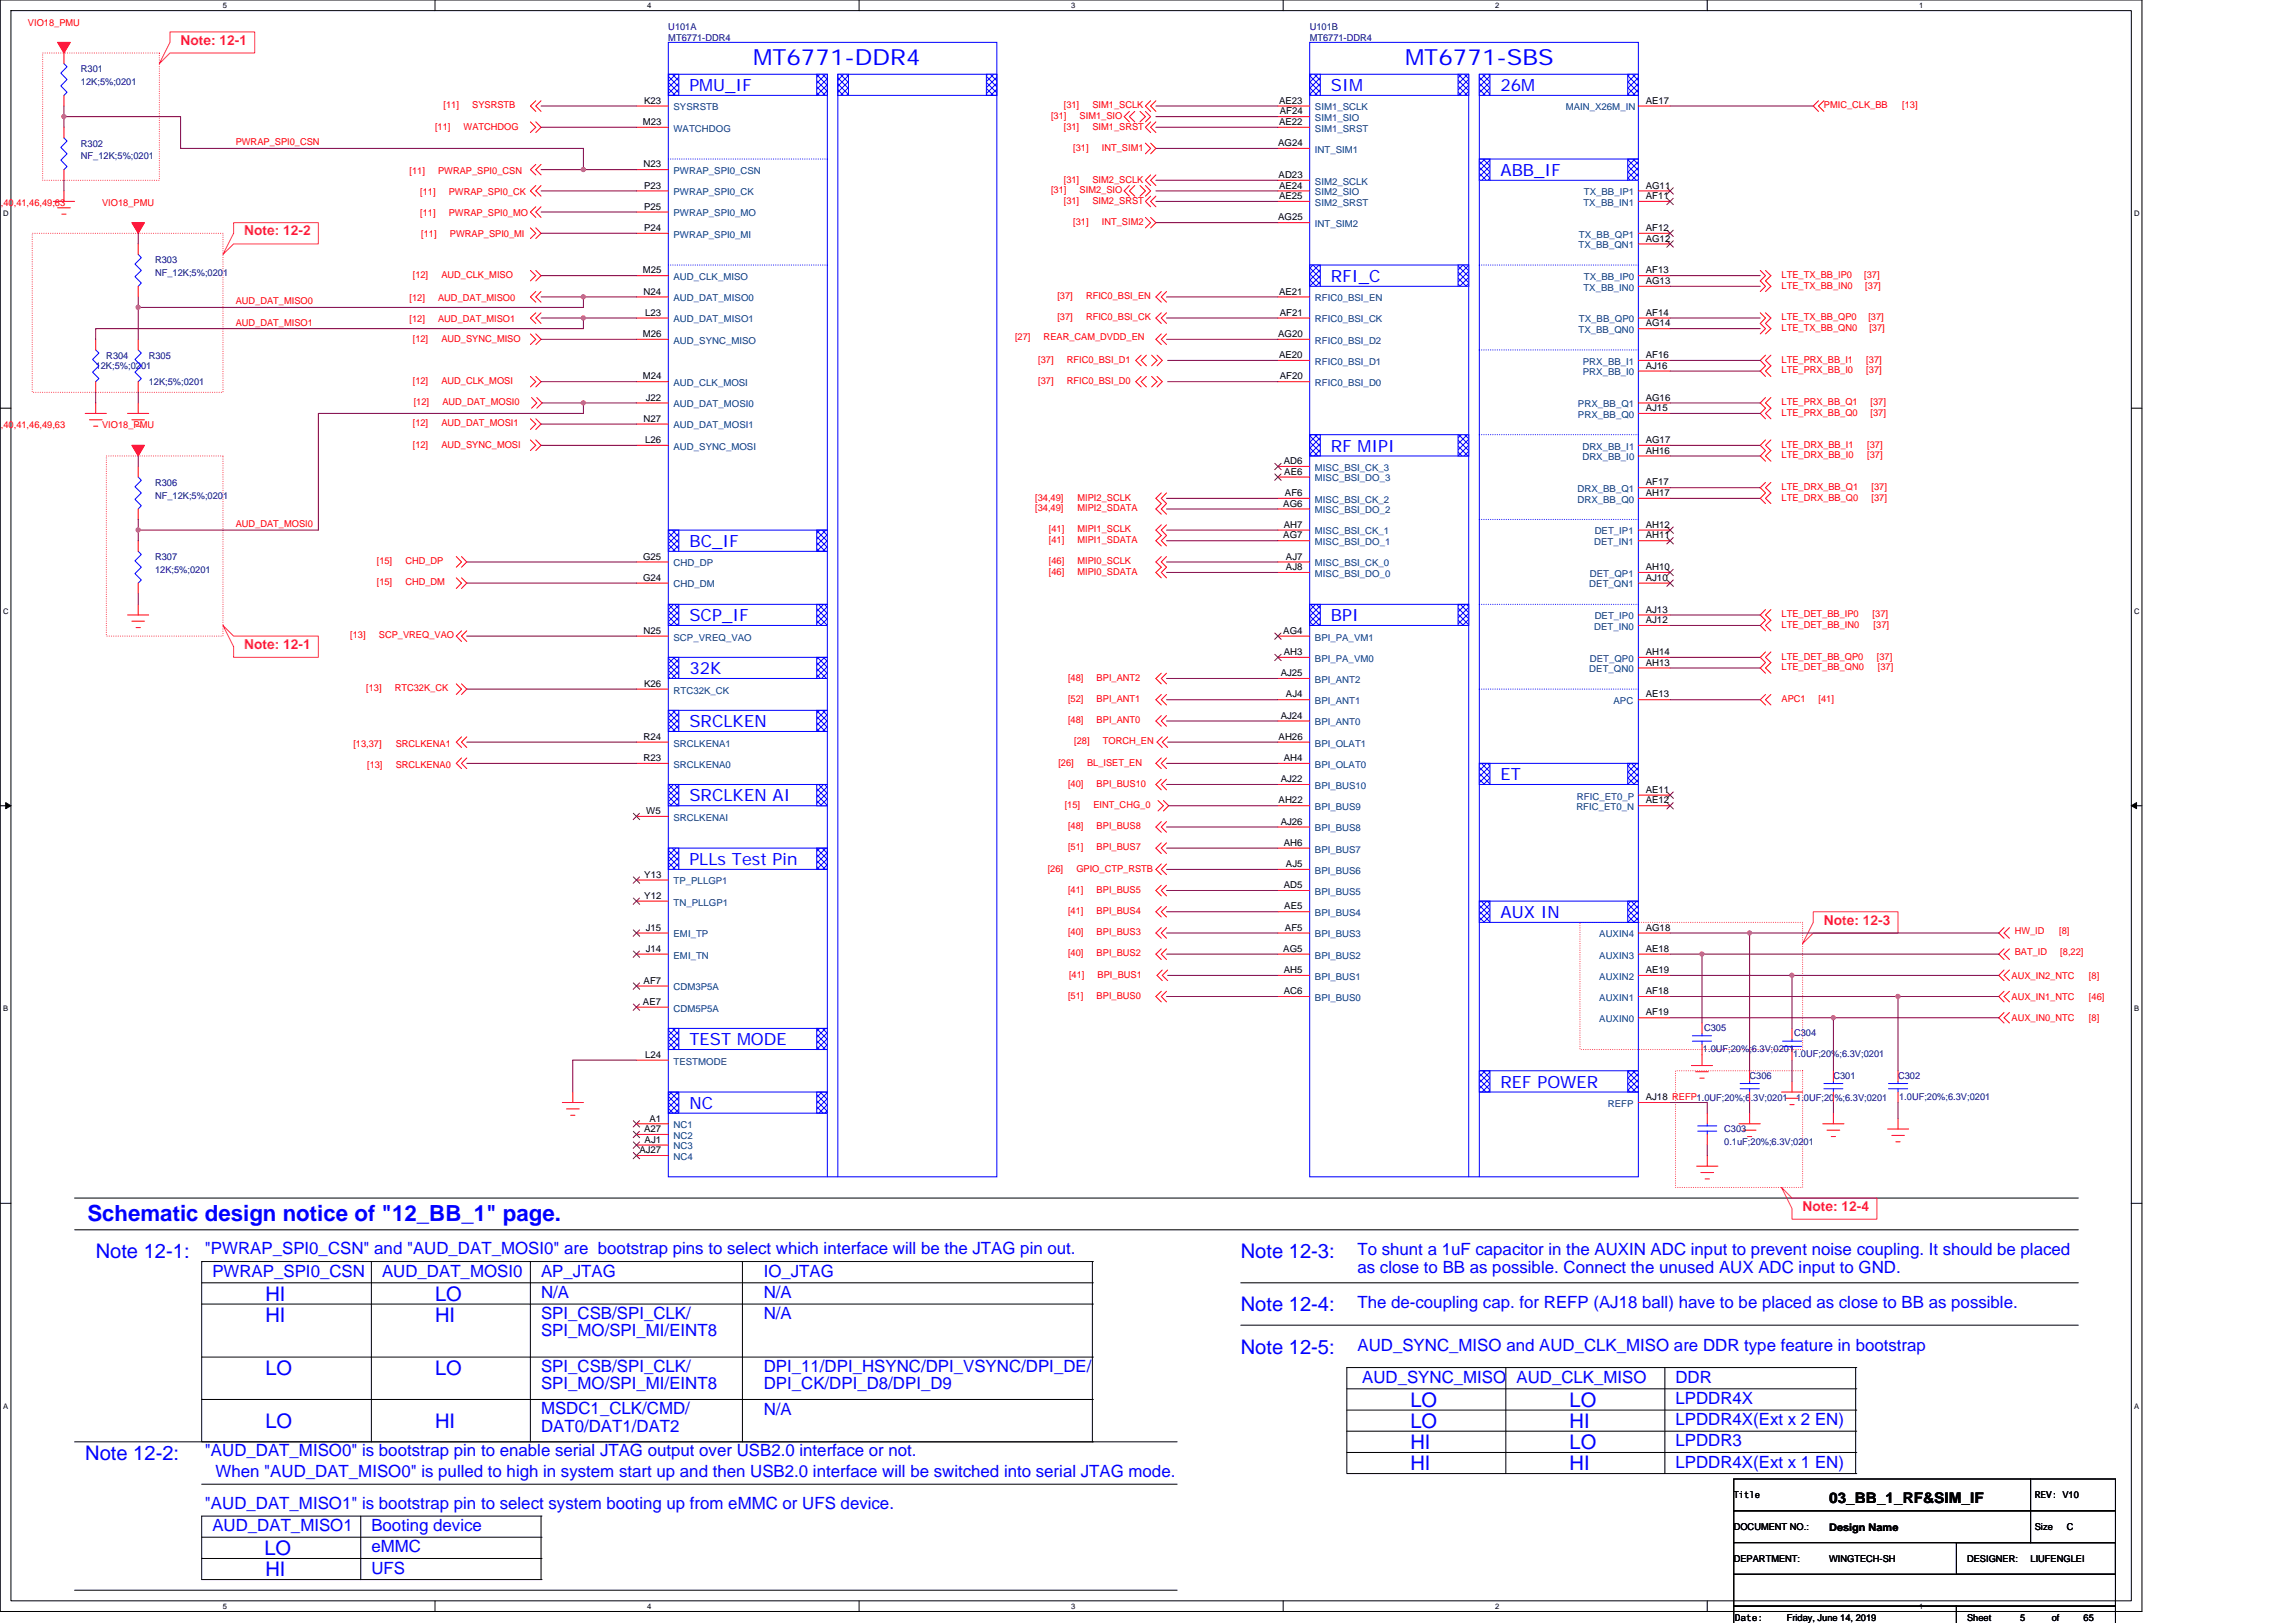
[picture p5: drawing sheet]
<svg xmlns="http://www.w3.org/2000/svg" width="297mm" height="210mm" viewBox="0 0 297 210" stroke-linecap="round" stroke-linejoin="round" font-family="sans-serif">
<defs><g id="words">
<g font-size="2.9" fill="#00f">
<text x="97.4" y="8.4">MT6771-DDR4</text>
<text x="181.8" y="8.4">MT6771-SBS</text>
<text x="11.3" y="157.9">Schematic design notice of &quot;12_BB_1&quot; page.</text>
</g>
<g font-size="2.6" fill="#00f">
<text x="12.4" y="162.8">Note 12-1:</text>
<text x="160.5" y="162.8">Note 12-3:</text>
<text x="34.3" y="168.3">HI</text>
<text x="34.3" y="171">HI</text>
<text x="56.3" y="168.3">LO</text>
<text x="56.3" y="171">HI</text>
<text x="160.5" y="169.7">Note 12-4:</text>
<text x="34.3" y="177.9">LO</text>
<text x="56.3" y="177.9">LO</text>
<text x="160.5" y="175.2">Note 12-5:</text>
<text x="34.3" y="184.8">LO</text>
<text x="56.3" y="184.8">HI</text>
<text x="182.5" y="182">LO</text>
<text x="182.5" y="184.8">LO</text>
<text x="203" y="182">LO</text>
<text x="203" y="184.8">HI</text>
<text x="11" y="188.9">Note 12-2:</text>
<text x="182.5" y="187.5">HI</text>
<text x="182.5" y="190.2">HI</text>
<text x="203" y="187.5">LO</text>
<text x="203" y="190.2">HI</text>
<text x="34.2" y="201.2">LO</text>
<text x="34.3" y="204">HI</text>
</g>
<g font-size="2.2" fill="#00f">
<text x="89.2" y="11.8">PMU_IF</text>
<text x="172.2" y="11.8">SIM</text>
<text x="194.1" y="11.8">26M</text>
<text x="194.1" y="22.8">ABB_IF</text>
<text x="172.2" y="36.5">RFI_C</text>
<text x="172.2" y="58.4">RF MIPI</text>
<text x="89.2" y="70.8">BC_IF</text>
<text x="89.2" y="80.4">SCP_IF</text>
<text x="172.2" y="80.4">BPI</text>
<text x="89.2" y="87.2">32K</text>
<text x="89.2" y="94.1">SRCLKEN</text>
<text x="194.1" y="101">ET</text>
<text x="89.2" y="103.7">SRCLKEN AI</text>
<text x="89.2" y="111.9">PLLs Test Pin</text>
<text x="194.1" y="118.8">AUX IN</text>
<text x="89.2" y="135.3">TEST MODE</text>
<text x="89.2" y="143.5">NC</text>
<text x="194.1" y="140.7">REF POWER</text>
<text x="26.5" y="162.3">&quot;PWRAP_SPI0_CSN&quot; and &quot;AUD_DAT_MOSI0&quot; are bootstrap pins to select which interface will be the JTAG pin out.</text>
<text x="27.5" y="165.2">PWRAP_SPI0_CSN</text>
<text x="49.4" y="165.2">AUD_DAT_MOSI0</text>
<text x="70" y="165.2">AP_JTAG</text>
<text x="70" y="167.9">N/A</text>
<text x="98.8" y="165.2">IO_JTAG</text>
<text x="98.8" y="167.9">N/A</text>
<text x="175.6" y="162.4">To shunt a 1uF capacitor in the AUXIN ADC input to prevent noise coupling. It should be placed</text>
<text x="175.6" y="164.7">as close to BB as possible. Connect the unused AUX ADC input to GND.</text>
<text x="70" y="170.7">SPI_CSB/SPI_CLK/</text>
<text x="70" y="172.9">SPI_MO/SPI_MI/EINT8</text>
<text x="98.8" y="170.7">N/A</text>
<text x="175.6" y="169.3">The de-coupling cap. for REFP (AJ18 ball) have to be placed as close to BB as possible.</text>
<text x="70" y="177.5">SPI_CSB/SPI_CLK/</text>
<text x="70" y="179.8">SPI_MO/SPI_MI/EINT8</text>
<text x="98.8" y="177.5">DPI_11/DPI_HSYNC/DPI_VSYNC/DPI_DE/</text>
<text x="98.8" y="179.8">DPI_CK/DPI_D8/DPI_D9</text>
<text x="175.6" y="174.8">AUD_SYNC_MISO and AUD_CLK_MISO are DDR type feature in bootstrap</text>
<text x="176.2" y="178.9">AUD_SYNC_MISO AUD_CLK_MISO</text>
<text x="216.8" y="178.9">DDR</text>
<text x="70" y="183">MSDC1_CLK/CMD/</text>
<text x="70" y="185.2">DAT0/DAT1/DAT2</text>
<text x="98.8" y="183">N/A</text>
<text x="216.8" y="181.6">LPDDR4X</text>
<text x="216.8" y="184.4">LPDDR4X(Ext x 2 EN)</text>
<text x="26.5" y="188.4">&quot;AUD_DAT_MISO0&quot; is bootstrap pin to enable serial JTAG output over USB2.0 interface or not.</text>
<text x="27.9" y="191.1">When &quot;AUD_DAT_MISO0&quot; is pulled to high in system start up and then USB2.0 interface will be switched into serial JTAG mode.</text>
<text x="216.8" y="187.1">LPDDR3</text>
<text x="216.8" y="189.9">LPDDR4X(Ext x 1 EN)</text>
<text x="26.5" y="195.2">&quot;AUD_DAT_MISO1&quot; is bootstrap pin to select system booting up from eMMC or UFS device.</text>
<text x="27.5" y="198.1">AUD_DAT_MISO1</text>
<text x="48" y="198.1">Booting device</text>
<text x="48" y="200.8">eMMC</text>
<text x="48" y="203.6">UFS</text>
</g>
<text font-size="1.9" x="236.6" y="194.5">03_BB_1_RF&amp;SIM_IF</text>
<g font-size="1.8" fill="#ff0080">
<text x="23.4" y="5.8">Note: 12-1</text>
<text x="31.6" y="30.5">Note: 12-2</text>
<text x="31.6" y="83.9">Note: 12-1</text>
<text x="236" y="119.6">Note: 12-3</text>
<text x="233.2" y="156.7">Note: 12-4</text>
</g>
<text font-size="1.4" x="236.6" y="198.1">Design Name</text>
<g font-size="1.2" fill="#f00">
<text x="3.6" y="3.3">VIO18_PMU</text>
<text x="56.3" y="16.8">[11]</text>
<text x="57.4" y="14">[11]</text>
<text x="60" y="16.8">WATCHDOG</text>
<text x="61.1" y="14">SYSRSTB</text>
<text x="136" y="15.4">[31]</text>
<text x="137.6" y="14">[31]</text>
<text x="137.6" y="16.8">[31]</text>
<text x="139.7" y="15.4">SIM1_SIO</text>
<text x="141.3" y="14">SIM1_SCLK</text>
<text x="141.3" y="16.8">SIM1_SRST</text>
<text x="236" y="14">PMIC_CLK_BB</text>
<text x="246.1" y="14">[13]</text>
<text x="30.5" y="18.8">PWRAP_SPI0_CSN</text>
<text x="53" y="22.5">[11]</text>
<text x="56.7" y="22.5">PWRAP_SPI0_CSN</text>
<text x="137.6" y="23.6">[31]</text>
<text x="138.8" y="19.5">[31]</text>
<text x="141.3" y="23.6">SIM2_SCLK</text>
<text x="142.6" y="19.5">INT_SIM1</text>
<text x="-.6" y="26.6">7</text>
<text x=".1" y="26.6">,40,41,46,49,63</text>
<text x="13.2" y="26.6">VIO18_PMU</text>
<text x="54.4" y="28">[11]</text>
<text x="54.4" y="25.3">[11]</text>
<text x="58.1" y="28">PWRAP_SPI0_MO</text>
<text x="58.1" y="25.3">PWRAP_SPI0_CK</text>
<text x="136" y="25">[31]</text>
<text x="137.6" y="26.4">[31]</text>
<text x="138.8" y="29.1">[31]</text>
<text x="139.7" y="25">SIM2_SIO</text>
<text x="141.3" y="26.4">SIM2_SRST</text>
<text x="142.6" y="29.1">INT_SIM2</text>
<text x="53.4" y="36">[12]</text>
<text x="54.5" y="30.6">[11]</text>
<text x="57.1" y="36">AUD_CLK_MISO</text>
<text x="58.2" y="30.6">PWRAP_SPI0_MI</text>
<text x="230.5" y="36">LTE_TX_BB_IP0</text>
<text x="241.2" y="36">[37]</text>
<text x="30.5" y="39.4">AUD_DAT_MISO0</text>
<text x="53" y="41.7">[12]</text>
<text x="53" y="39">[12]</text>
<text x="56.7" y="41.7">AUD_DAT_MISO1</text>
<text x="56.7" y="39">AUD_DAT_MISO0</text>
<text x="136.8" y="41.4">[37]</text>
<text x="136.8" y="38.7">[37]</text>
<text x="140.5" y="41.4">RFIC0_BSI_CK</text>
<text x="140.5" y="38.7">RFIC0_BSI_EN</text>
<text x="230.5" y="37.3">LTE_TX_BB_IN0</text>
<text x="230.5" y="41.4">LTE_TX_BB_QP0</text>
<text x="241.3" y="37.3">[37]</text>
<text x="241.7" y="41.4">[37]</text>
<text x="30.5" y="42.1">AUD_DAT_MISO1</text>
<text x="53.4" y="44.2">[12]</text>
<text x="57.1" y="44.2">AUD_SYNC_MISO</text>
<text x="131.3" y="44">[27]</text>
<text x="134.3" y="46.9">[37]</text>
<text x="135" y="44">REAR_CAM_DVDD_EN</text>
<text x="138" y="46.9">RFIC0_BSI_D1</text>
<text x="230.5" y="42.8">LTE_TX_BB_QN0</text>
<text x="230.5" y="46.9">LTE_PRX_BB_I1</text>
<text x="241.4" y="46.9">[37]</text>
<text x="241.8" y="42.8">[37]</text>
<text x="53.4" y="49.7">[12]</text>
<text x="53.5" y="52.4">[12]</text>
<text x="57.1" y="49.7">AUD_CLK_MOSI</text>
<text x="57.2" y="52.4">AUD_DAT_MOSI0</text>
<text x="134.3" y="49.7">[37]</text>
<text x="138" y="49.7">RFIC0_BSI_D0</text>
<text x="230.5" y="48.3">LTE_PRX_BB_I0</text>
<text x="230.5" y="53.8">LTE_PRX_BB_Q0</text>
<text x="230.5" y="52.4">LTE_PRX_BB_Q1</text>
<text x="241.4" y="48.3">[37]</text>
<text x="242" y="53.8">[37]</text>
<text x="242" y="52.4">[37]</text>
<text x="-.6" y="55.4">7</text>
<text x=".1" y="55.4">,40,41,46,49,63</text>
<text x="13.2" y="55.4">VIO18_PMU</text>
<text x="53.4" y="55.2">[12]</text>
<text x="53.4" y="57.9">[12]</text>
<text x="57.1" y="55.2">AUD_DAT_MOSI1</text>
<text x="57.1" y="57.9">AUD_SYNC_MOSI</text>
<text x="230.5" y="59.3">LTE_DRX_BB_I0</text>
<text x="230.5" y="57.9">LTE_DRX_BB_I1</text>
<text x="241.6" y="59.3">[37]</text>
<text x="241.6" y="57.9">[37]</text>
<text x="133.9" y="64.8">[34,49]</text>
<text x="139.4" y="64.8">MIPI2_SCLK</text>
<text x="230.5" y="64.8">LTE_DRX_BB_Q0</text>
<text x="230.5" y="63.4">LTE_DRX_BB_Q1</text>
<text x="242.1" y="64.8">[37]</text>
<text x="242.1" y="63.4">[37]</text>
<text x="30.5" y="68.2">AUD_DAT_MOSI0</text>
<text x="133.9" y="66.1">[34,49]</text>
<text x="135.7" y="70.3">[41]</text>
<text x="135.7" y="68.9">[41]</text>
<text x="139.4" y="70.3">MIPI1_SDATA</text>
<text x="139.4" y="68.9">MIPI1_SCLK</text>
<text x="139.4" y="66.1">MIPI2_SDATA</text>
<text x="48.7" y="73">[15]</text>
<text x="48.7" y="75.7">[15]</text>
<text x="52.4" y="73">CHD_DP</text>
<text x="52.4" y="75.7">CHD_DM</text>
<text x="135.7" y="73">[46]</text>
<text x="135.7" y="74.4">[46]</text>
<text x="139.4" y="73">MIPI0_SCLK</text>
<text x="139.4" y="74.4">MIPI0_SDATA</text>
<text x="45.3" y="82.6">[13]</text>
<text x="49" y="82.6">SCP_VREQ_VAO</text>
<text x="230.5" y="79.9">LTE_DET_BB_IP0</text>
<text x="230.5" y="81.2">LTE_DET_BB_IN0</text>
<text x="242.3" y="79.9">[37]</text>
<text x="242.4" y="81.2">[37]</text>
<text x="47.4" y="89.5">[13]</text>
<text x="51.1" y="89.5">RTC32K_CK</text>
<text x="138.2" y="88.1">[48]</text>
<text x="141.9" y="88.1">BPI_ANT2</text>
<text x="230.5" y="85.3">LTE_DET_BB_QP0</text>
<text x="230.5" y="86.7">LTE_DET_BB_QN0</text>
<text x="242.8" y="85.3">[37]</text>
<text x="242.9" y="86.7">[37]</text>
<text x="138.2" y="93.6">[48]</text>
<text x="138.2" y="90.8">[52]</text>
<text x="141.9" y="93.6">BPI_ANT0</text>
<text x="141.9" y="90.8">BPI_ANT1</text>
<text x="230.5" y="90.8">APC1</text>
<text x="235.3" y="90.8">[41]</text>
<text x="45.7" y="96.6">[13,37]</text>
<text x="47.5" y="99.3">[13]</text>
<text x="51.2" y="96.6">SRCLKENA1</text>
<text x="51.2" y="99.3">SRCLKENA0</text>
<text x="136.9" y="99.1">[26]</text>
<text x="138.2" y="101.8">[40]</text>
<text x="139" y="96.3">[28]</text>
<text x="140.6" y="99.1">BL_ISET_EN</text>
<text x="141.9" y="101.8">BPI_BUS10</text>
<text x="142.7" y="96.3">TORCH_EN</text>
<text x="137.7" y="104.5">[15]</text>
<text x="138.2" y="107.3">[48]</text>
<text x="141.5" y="104.5">EINT_CHG_0</text>
<text x="141.9" y="107.3">BPI_BUS8</text>
<text x="135.5" y="112.8">[26]</text>
<text x="138.2" y="110">[51]</text>
<text x="139.3" y="112.8">GPIO_CTP_RSTB</text>
<text x="141.9" y="110">BPI_BUS7</text>
<text x="138.2" y="115.5">[41]</text>
<text x="138.2" y="118.3">[41]</text>
<text x="141.9" y="115.5">BPI_BUS5</text>
<text x="141.9" y="118.3">BPI_BUS4</text>
<text x="138.2" y="121">[40]</text>
<text x="138.2" y="123.7">[40]</text>
<text x="141.9" y="121">BPI_BUS3</text>
<text x="141.9" y="123.7">BPI_BUS2</text>
<text x="260.6" y="120.9">HW_ID</text>
<text x="260.6" y="123.6">BAT_ID</text>
<text x="266.4" y="120.9">[8]</text>
<text x="266.5" y="123.6">[8,22]</text>
<text x="138.2" y="129.2">[51]</text>
<text x="138.3" y="126.5">[41]</text>
<text x="141.9" y="129.2">BPI_BUS0</text>
<text x="142" y="126.5">BPI_BUS1</text>
<text x="260.2" y="129.4">AUX_IN1_NTC</text>
<text x="260.2" y="126.6">AUX_IN2_NTC</text>
<text x="270.3" y="129.4">[46]</text>
<text x="270.3" y="126.6">[8]</text>
<text x="260.2" y="132.1">AUX_IN0_NTC</text>
<text x="270.3" y="132.1">[8]</text>
</g>
<g font-size="1.2" fill="#000080">
<text x="86.5" y="3.9">U101A</text>
<text x="86.5" y="5.2">MT6771-DDR4</text>
<text x="169.4" y="3.9">U101B</text>
<text x="169.4" y="5.2">MT6771-DDR4</text>
<text x="10.5" y="9.4">R301</text>
<text x="10.5" y="11">12K;5%;0201</text>
<text x="10.5" y="19">R302</text>
<text x="10.5" y="20.6">NF_12K;5%;0201</text>
<text x="20.1" y="34">R303</text>
<text x="20.1" y="35.7">NF_12K;5%;0201</text>
<text x="12.4" y="47.8">12K;5%;0201</text>
<text x="13.8" y="46.4">R304</text>
<text x="19.2" y="46.4">R305</text>
<text x="19.2" y="49.8">12K;5%;0201</text>
<text x="20.1" y="62.8">R306</text>
<text x="20.1" y="64.5">NF_12K;5%;0201</text>
<text x="20.1" y="72.5">R307</text>
<text x="20.1" y="74.1">12K;5%;0201</text>
<text x="220.3" y="136.1">1.0UF;20%;6.3V;0201</text>
<text x="220.5" y="133.3">C305</text>
<text x="232" y="136.8">1.0UF;20%;6.3V;0201</text>
<text x="232.1" y="134">C304</text>
<text x="226.4" y="139.7">C306</text>
<text x="232.4" y="142.4">1.0UF;20%;6.3V;0201</text>
<text x="237.2" y="139.7">C301</text>
<text x="245.6" y="139.7">C302</text>
<text x="245.7" y="142.3">1.0UF;20%;6.3V;0201</text>
<text x="223.1" y="146.5">C303</text>
<text x="223.1" y="148.2">0.1uF;20%;6.3V;0201</text>
</g>
<g font-size="1.2">
<text x="83.2" y="16.2">M23</text>
<text x="83.3" y="13.4">K23</text>
<text x="165.5" y="13.4">AE23</text>
<text x="165.5" y="16.2">AE22</text>
<text x="165.6" y="14.8">AF24</text>
<text x="212.9" y="13.4">AE17</text>
<text x="83.3" y="21.7">N23</text>
<text x="165.4" y="18.9">AG24</text>
<text x="165.4" y="23">AD23</text>
<text x="83.3" y="24.4">P23</text>
<text x="83.3" y="27.1">P25</text>
<text x="83.3" y="29.9">P24</text>
<text x="165.4" y="28.5">AG25</text>
<text x="165.5" y="24.4">AE24</text>
<text x="165.5" y="25.8">AE25</text>
<text x="212.9" y="24.4">AG11</text>
<text x="212.9" y="25.8">AF11</text>
<text x="212.9" y="29.9">AF12</text>
<text x="83.2" y="35.4">M25</text>
<text x="212.9" y="35.4">AF13</text>
<text x="212.9" y="31.3">AG12</text>
<text x="83.3" y="38.1">N24</text>
<text x="83.5" y="40.9">L23</text>
<text x="165.5" y="38.1">AE21</text>
<text x="165.6" y="40.9">AF21</text>
<text x="212.9" y="36.7">AG13</text>
<text x="212.9" y="40.9">AF14</text>
<text x="83.2" y="43.6">M26</text>
<text x="165.4" y="43.6">AG20</text>
<text x="165.5" y="46.3">AE20</text>
<text x="212.9" y="46.3">AF16</text>
<text x="212.9" y="47.7">AJ16</text>
<text x="212.9" y="42.2">AG14</text>
<text x="83.2" y="49.1">M24</text>
<text x="83.5" y="51.8">J22</text>
<text x="165.6" y="49.1">AF20</text>
<text x="212.9" y="51.8">AG16</text>
<text x="212.9" y="53.2">AJ15</text>
<text x="83.3" y="54.6">N27</text>
<text x="83.5" y="57.3">L26</text>
<text x="212.9" y="57.3">AG17</text>
<text x="212.9" y="58.7">AH16</text>
<text x="166" y="65.6">AG6</text>
<text x="166.1" y="60">AD6</text>
<text x="166.2" y="61.4">AE6</text>
<text x="166.2" y="64.2">AF6</text>
<text x="212.9" y="62.8">AF17</text>
<text x="212.9" y="64.2">AH17</text>
<text x="166" y="69.7">AG7</text>
<text x="166.1" y="68.3">AH7</text>
<text x="212.9" y="68.3">AH12</text>
<text x="212.9" y="69.7">AH11</text>
<text x="83.2" y="72.4">G25</text>
<text x="83.2" y="75.1">G24</text>
<text x="166.4" y="72.4">AJ7</text>
<text x="166.4" y="73.8">AJ8</text>
<text x="212.9" y="73.8">AH10</text>
<text x="212.9" y="75.1">AJ10</text>
<text x="83.3" y="82">N25</text>
<text x="166" y="82">AG4</text>
<text x="212.9" y="79.3">AJ13</text>
<text x="212.9" y="80.6">AJ12</text>
<text x="83.3" y="88.9">K26</text>
<text x="165.7" y="87.5">AJ25</text>
<text x="166.1" y="84.8">AH3</text>
<text x="212.9" y="84.8">AH14</text>
<text x="212.9" y="86.1">AH13</text>
<text x="83.3" y="95.7">R24</text>
<text x="165.4" y="95.7">AH26</text>
<text x="165.7" y="93">AJ24</text>
<text x="166.4" y="90.2">AJ4</text>
<text x="212.9" y="90.2">AE13</text>
<text x="83.3" y="98.5">R23</text>
<text x="165.7" y="101.2">AJ22</text>
<text x="166.1" y="98.5">AH4</text>
<text x="83.6" y="105.3">W5</text>
<text x="165.4" y="103.9">AH22</text>
<text x="165.7" y="106.7">AJ26</text>
<text x="212.9" y="102.6">AE11</text>
<text x="212.9" y="103.9">AE12</text>
<text x="83.4" y="113.6">Y13</text>
<text x="166.1" y="109.4">AH6</text>
<text x="166.4" y="112.2">AJ5</text>
<text x="83.4" y="116.3">Y12</text>
<text x="166.1" y="114.9">AD5</text>
<text x="166.2" y="117.7">AE5</text>
<text x="83.5" y="120.4">J15</text>
<text x="83.5" y="123.1">J14</text>
<text x="166" y="123.1">AG5</text>
<text x="166.1" y="125.9">AH5</text>
<text x="166.2" y="120.4">AF5</text>
<text x="212.9" y="120.4">AG18</text>
<text x="212.9" y="123.1">AE18</text>
<text x="212.9" y="125.9">AE19</text>
<text x="83.2" y="130">AE7</text>
<text x="83.3" y="127.3">AF7</text>
<text x="166.1" y="128.6">AC6</text>
<text x="212.9" y="128.6">AF18</text>
<text x="212.9" y="131.4">AF19</text>
<text x="83.5" y="136.9">L24</text>
<text x="212.9" y="142.3">AJ18 REFP1.0UF;20%;6.3V;0201</text>
<text x="82.7" y="149.2">AJ27</text>
<text x="83.3" y="146.5">A27</text>
<text x="83.4" y="147.8">AJ1</text>
<text x="84" y="145.1">A1</text>
<text x="224.3" y="193.9">Title</text>
<text x="224.3" y="198">DOCUMENT NO.:</text>
<text x="263.2" y="198">Size</text>
<text x="263.2" y="193.9">REV: V10</text>
<text x="267.4" y="198">C</text>
<text x="224.3" y="202.1">DEPARTMENT:</text>
<text x="236.6" y="202.1">WINGTECH-SH</text>
<text x="254.5" y="202.1">DESIGNER:</text>
<text x="262.7" y="202.1">LIUFENGLEI</text>
<text x="224.4" y="209.8">Date:</text>
<text x="231.2" y="209.7">Friday, June 14, 2019</text>
<text x="254.5" y="209.7">Sheet</text>
<text x="261.3" y="209.7">5</text>
<text x="265.4" y="209.7">of</text>
<text x="269.6" y="209.7">65</text>
</g>
<g font-size="1.2" fill="#004080">
<text x="87.1" y="14.3">SYSRSTB</text>
<text x="87.1" y="17">WATCHDOG</text>
<text x="170.1" y="14.3">SIM1_SCLK</text>
<text x="170.1" y="15.7">SIM1_SIO</text>
<text x="170.1" y="17">SIM1_SRST</text>
<text x="202.6" y="14.3">MAIN_X26M_IN</text>
<text x="87.1" y="22.5">PWRAP_SPI0_CSN</text>
<text x="170.1" y="23.9">SIM2_SCLK</text>
<text x="170.1" y="19.8">INT_SIM1</text>
<text x="87.1" y="25.3">PWRAP_SPI0_CK</text>
<text x="87.1" y="28">PWRAP_SPI0_MO</text>
<text x="170.1" y="25.3">SIM2_SIO</text>
<text x="170.1" y="26.6">SIM2_SRST</text>
<text x="170.1" y="29.4">INT_SIM2</text>
<text x="204.8" y="26.6">TX_BB_IN1</text>
<text x="204.9" y="25.3">TX_BB_IP1</text>
<text x="87.1" y="30.8">PWRAP_SPI0_MI</text>
<text x="204.2" y="32.1">TX_BB_QN1</text>
<text x="204.3" y="30.8">TX_BB_QP1</text>
<text x="87.1" y="36.2">AUD_CLK_MISO</text>
<text x="87.1" y="39">AUD_DAT_MISO0</text>
<text x="87.1" y="41.7">AUD_DAT_MISO1</text>
<text x="170.1" y="39">RFIC0_BSI_EN</text>
<text x="170.1" y="41.7">RFIC0_BSI_CK</text>
<text x="204.3" y="41.7">TX_BB_QP0</text>
<text x="204.8" y="37.6">TX_BB_IN0</text>
<text x="204.9" y="36.2">TX_BB_IP0</text>
<text x="87.1" y="44.5">AUD_SYNC_MISO</text>
<text x="170.1" y="44.5">RFIC0_BSI_D2</text>
<text x="170.1" y="47.2">RFIC0_BSI_D1</text>
<text x="204.2" y="43.1">TX_BB_QN0</text>
<text x="204.8" y="47.2">PRX_BB_I1</text>
<text x="87.1" y="50">AUD_CLK_MOSI</text>
<text x="87.1" y="52.7">AUD_DAT_MOSI0</text>
<text x="170.1" y="50">RFIC0_BSI_D0</text>
<text x="204.1" y="52.7">PRX_BB_Q1</text>
<text x="204.8" y="48.6">PRX_BB_I0</text>
<text x="87.1" y="55.4">AUD_DAT_MOSI1</text>
<text x="87.1" y="58.2">AUD_SYNC_MOSI</text>
<text x="204.1" y="54.1">PRX_BB_Q0</text>
<text x="204.7" y="58.2">DRX_BB_I1</text>
<text x="204.7" y="59.6">DRX_BB_I0</text>
<text x="170.1" y="60.9">MISC_BSI_CK_3</text>
<text x="170.1" y="62.3">MISC_BSI_DO_3</text>
<text x="170.1" y="65">MISC_BSI_CK_2</text>
<text x="204.1" y="63.7">DRX_BB_Q1</text>
<text x="204.1" y="65">DRX_BB_Q0</text>
<text x="170.1" y="66.4">MISC_BSI_DO_2</text>
<text x="170.1" y="69.2">MISC_BSI_CK_1</text>
<text x="170.1" y="70.5">MISC_BSI_DO_1</text>
<text x="206.2" y="70.5">DET_IN1</text>
<text x="206.3" y="69.2">DET_IP1</text>
<text x="87.1" y="73.3">CHD_DP</text>
<text x="87.1" y="76">CHD_DM</text>
<text x="170.1" y="73.3">MISC_BSI_CK_0</text>
<text x="170.1" y="74.6">MISC_BSI_DO_0</text>
<text x="205.6" y="76">DET_QN1</text>
<text x="205.7" y="74.6">DET_QP1</text>
<text x="87.1" y="82.9">SCP_VREQ_VAO</text>
<text x="170.1" y="82.9">BPI_PA_VM1</text>
<text x="206.2" y="81.5">DET_IN0</text>
<text x="206.3" y="80.1">DET_IP0</text>
<text x="87.1" y="89.7">RTC32K_CK</text>
<text x="170.1" y="85.6">BPI_PA_VM0</text>
<text x="170.1" y="88.3">BPI_ANT2</text>
<text x="205.6" y="87">DET_QN0</text>
<text x="205.7" y="85.6">DET_QP0</text>
<text x="170.1" y="91.1">BPI_ANT1</text>
<text x="170.1" y="93.9">BPI_ANT0</text>
<text x="208.7" y="91.1">APC</text>
<text x="87.1" y="99.3">SRCLKENA0</text>
<text x="87.1" y="96.6">SRCLKENA1</text>
<text x="170.1" y="96.6">BPI_OLAT1</text>
<text x="170.1" y="99.3">BPI_OLAT0</text>
<text x="87.1" y="106.2">SRCLKENAI</text>
<text x="170.1" y="102.1">BPI_BUS10</text>
<text x="170.1" y="104.8">BPI_BUS9</text>
<text x="170.1" y="107.6">BPI_BUS8</text>
<text x="203.9" y="104.8">RFIC_ET0_N</text>
<text x="204" y="103.4">RFIC_ET0_P</text>
<text x="170.1" y="110.3">BPI_BUS7</text>
<text x="170.1" y="113.1">BPI_BUS6</text>
<text x="87.1" y="114.4">TP_PLLGP1</text>
<text x="87.1" y="117.2">TN_PLLGP1</text>
<text x="170.1" y="115.8">BPI_BUS5</text>
<text x="170.1" y="118.5">BPI_BUS4</text>
<text x="87.1" y="121.3">EMI_TP</text>
<text x="87.1" y="124">EMI_TN</text>
<text x="170.1" y="121.3">BPI_BUS3</text>
<text x="170.1" y="124">BPI_BUS2</text>
<text x="206.9" y="121.3">AUXIN4</text>
<text x="206.9" y="124">AUXIN3</text>
<text x="87.1" y="128.1">CDM3P5A</text>
<text x="87.1" y="130.9">CDM5P5A</text>
<text x="170.1" y="126.8">BPI_BUS1</text>
<text x="170.1" y="129.5">BPI_BUS0</text>
<text x="206.9" y="126.8">AUXIN2</text>
<text x="206.9" y="129.5">AUXIN1</text>
<text x="87.1" y="137.7">TESTMODE</text>
<text x="206.9" y="132.2">AUXIN0</text>
<text x="208" y="143.2">REFP</text>
<text x="87.1" y="146">NC1</text>
<text x="87.1" y="147.3">NC2</text>
<text x="87.1" y="148.7">NC3</text>
<text x="87.1" y="150.1">NC4</text>
</g>
<g font-size="1">
<text x="28.8" y="1">5</text>
<text x="83.7" y="1">4</text>
<text x="138.6" y="1">3</text>
<text x="193.4" y="1">2</text>
<text x="248.3" y="1">1</text>
<text x=".4" y="28">D</text>
<text x="276.1" y="28">D</text>
<text x=".4" y="79.4">C</text>
<text x="276.1" y="79.4">C</text>
<text x=".4" y="130.9">B</text>
<text x="276.1" y="130.9">B</text>
<text x=".4" y="182.3">A</text>
<text x="276.1" y="182.3">A</text>
<text x="28.8" y="208.2">5</text>
<text x="83.7" y="208.2">4</text>
<text x="138.6" y="208.2">3</text>
<text x="193.4" y="208.2">2</text>
<text x="248.3" y="208.2">1</text>
</g>
</g></defs>
<path d="M0 0h277.1v208.5h-277.1zM1.4 1.4h274.3v205.7h-274.3z" fill="none" stroke="#000" stroke-width=".13"/>
<g fill="#fff">
<path d="M28.8 .1h.6v1.1h-.6z"/>
<path d="M28.8 207.3h.6v1.1h-.6z"/>
</g>
<path d="M56.3 0v1.4M56.3 207.1v1.4" fill="none" stroke="#000" stroke-width=".13"/>
<g fill="#fff">
<path d="M83.7 .1h.6v1.1h-.6z"/>
<path d="M83.7 207.3h.6v1.1h-.6z"/>
</g>
<path d="M111.1 0v1.4M111.1 207.1v1.4" fill="none" stroke="#000" stroke-width=".13"/>
<g fill="#fff">
<path d="M138.6 .1h.5v1.1h-.5z"/>
<path d="M138.6 207.3h.5v1.1h-.5z"/>
</g>
<path d="M166 0v1.4M166 207.1v1.4" fill="none" stroke="#000" stroke-width=".13"/>
<g fill="#fff">
<path d="M193.4 .1h.6v1.1h-.6z"/>
<path d="M193.4 207.3h.6v1.1h-.6z"/>
</g>
<path d="M220.9 0v1.4M220.9 207.1v1.4" fill="none" stroke="#000" stroke-width=".13"/>
<g fill="#fff">
<path d="M248.3 .1h.6v1.1h-.6z"/>
<path d="M248.3 207.3h.6v1.1h-.6z"/>
<path d="M.4 27.1h.7v1.1h-.7z"/>
<path d="M276.1 27.1h.7v1.1h-.7z"/>
<path d="M.4 78.5h.7v1.1h-.7z"/>
<path d="M276.1 78.5h.7v1.1h-.7z"/>
</g>
<path d="M0 52.8h1.4M275.7 52.8h1.4" fill="none" stroke="#000" stroke-width=".13"/>
<g fill="#fff">
<path d="M.4 130h.7v1.1h-.7z"/>
<path d="M276.1 130h.7v1.1h-.7z"/>
</g>
<path d="M0 104.2h1.4M275.7 104.2h1.4" fill="none" stroke="#000" stroke-width=".13"/>
<path d="M.7 103.8l.7 .4-.7 .4zM275.7 104.2l.7-.4v.8z" fill="#000" stroke="#000" stroke-width=".13"/>
<g fill="#fff">
<path d="M.4 181.4h.7v1.1h-.7z"/>
<path d="M276.1 181.4h.7v1.1h-.7z"/>
</g>
<g fill="none" stroke="#000" stroke-width=".13">
<path d="M0 155.7h1.4M9.6 155h259.3M9.6 159.1h259.3M275.7 155.7h1.4M26.1 166h115.4M26.1 175.6h115.4M26.1 168.7h115.4M48 163.2v23.3M68.6 163.2v23.3M96.1 163.2v23.3M141.3 163.2v23.3M141.5 163.2h-115.4v23.3h115.4"/>
<path d="M160.5 166h108.4M160.5 171.4h108.4M174.2 179.7h66M194.8 176.9v13.7M215.4 176.9v13.7M240.1 176.9v13.7M240.2 176.9h-66v13.7h66M9.6 186.5h142.7M26.1 192h126.2M26.1 198.9h44M26.1 181.1h115.4M46.7 196.2v8.2"/>
<path d="M70 196.2v8.2M70.1 196.2h-44v8.2h44M174.2 185.2h66M174.2 187.9h66M174.2 182.4h66M224.3 191.3h38.4v4.2h-38.4zM224.3 195.5h38.4v4.1h-38.4zM224.3 199.6h49.4v4.1h-49.4zM253.1 199.6h20.6v4.1h-20.6zM262.7 191.3h11v4.2h-11zM262.7 195.5h11v4.1h-11zM9.6 205.7h142.7"/>
<path d="M26.1 201.6h44M224.3 203.7h49.4v4.1h-49.4zM224.3 210v-2.2h28.8v2.2v-2.2h20.6v2.2"/>
</g>
<path d="M22 4.1h11v2.8h-11l-1.4 1.3 1.4-2.7zM30.2 28.8h11v2.8h-11l-1.4 1.3 1.4-2.7zM28.8 80.9l1.4 1.4h11v2.7h-11v-1.3zM234.6 118h11v2.7h-11l-1.4 1.4 1.4-2.8zM230.5 153.6l1.3 1.4h11v2.7h-11v-1.3z" fill="none" stroke="#ff0080" stroke-width=".13"/>
<path d="M5.5 6.9h15.1v16.4h-15.1zM4.2 30.2h24.6v20.6h-24.6zM13.8 59h15v23.3h-15zM204.4 119.3h28.8v16.5h-28.8zM216.8 138.5h16.4v15.1h-16.4z" fill="none" stroke="#ff0080" stroke-width=".13" stroke-dasharray="0 .3"/>
<g fill="none" stroke="#f00" stroke-width=".13">
<path d="M68.6 15.8l.7 .7-.7 .6M69.3 15.8l.7 .7-.7 .6M69.3 13l-.7 .7 .7 .7M70 13l-.7 .7 .7 .7M146.1 14.4l-.7 .7 .7 .7M146.8 14.4l-.7 .7 .7 .7M147.5 14.4l.7 .7-.7 .7M148.2 18.5l.7 .7-.7 .7M148.2 14.4l.7 .7-.7 .7M148.9 18.5l.6 .7-.6 .7M148.9 13l-.7 .7 .7 .7M148.9 15.8l-.7 .7 .7 .6"/>
<path d="M149.5 13l-.6 .7 .6 .7M149.5 15.8l-.6 .7 .6 .6M235.3 13l-.7 .7 .7 .7M236 13l-.7 .7 .7 .7M6.9 26.1h2.7M7.4 26.9h1.7M8 27.7h.5M8.3 24.7v1.4M68.6 29.5l.7 .7-.7 .7M68.6 35l.7 .7-.7 .6M69.3 29.5l.7 .7-.7 .7M69.3 35l.7 .7-.7 .6"/>
<path d="M69.3 26.8l-.7 .6 .7 .7M69.3 24l-.7 .7 .7 .7M69.3 21.3l-.7 .6 .7 .7M69.3 37.7l-.7 .7 .7 .7M70 26.8l-.7 .6 .7 .7M70 24l-.7 .7 .7 .7M70 21.3l-.7 .6 .7 .7M70 37.7l-.7 .7 .7 .7M146.1 24l-.7 .7 .7 .7M146.8 24l-.7 .7 .7 .7M147.5 24l.7 .7-.7 .7M148.2 28.1l.7 .7-.7 .7"/>
<path d="M148.2 24l.7 .7-.7 .7M148.9 28.1l.6 .7-.6 .7M148.9 22.6l-.7 .7 .7 .7M148.9 25.4l-.7 .7 .7 .7M149.5 22.6l-.6 .7 .6 .7M149.5 25.4l-.6 .7 .6 .7M150.2 37.7l-.7 .7 .7 .7M150.9 37.7l-.7 .7 .7 .7M227.7 35l.7 .7-.7 .6 .7 .7-.7 .7M228.4 35l.7 .7-.7 .6 .7 .7-.7 .7M11 53.5h2.8M11.6 54.3h1.6"/>
<path d="M12.1 55.1h.6M12.4 52.1v1.4M16.5 53.5h2.7M17.1 54.3h1.6M17.6 55.1h.6M17.9 52.1v1.4M68.6 43.2l.7 .7-.7 .7M68.6 48.7l.7 .7-.7 .7M68.6 54.2l.7 .7-.7 .7M68.6 56.9l.7 .7-.7 .7M68.8 51.4l.6 .7-.6 .7M69.3 43.2l.7 .7-.7 .7"/>
<path d="M69.3 48.7l.7 .7-.7 .7M69.3 54.2l.7 .7-.7 .7M69.3 56.9l.7 .7-.7 .7M69.3 40.5l-.7 .6 .7 .7M69.4 51.4l.7 .7-.7 .7M70 40.5l-.7 .6 .7 .7M147.6 46l-.7 .6 .7 .7M147.6 48.7l-.7 .7 .7 .7M148.3 46l-.7 .6 .7 .7M148.3 48.7l-.7 .7 .7 .7M149 46l.7 .6-.7 .7M149 48.7l.7 .7-.7 .7"/>
<path d="M149.7 46l.7 .6-.7 .7M149.7 48.7l.7 .7-.7 .7M150.2 40.5l-.7 .6 .7 .7M150.2 43.2l-.7 .7 .7 .7M150.9 40.5l-.7 .6 .7 .7M150.9 43.2l-.7 .7 .7 .7M227.7 40.5l.7 .6-.7 .7 .7 .7-.7 .7M228.4 46l-.7 .6 .7 .7-.7 .7 .7 .7M228.4 51.4l-.7 .7 .7 .7-.7 .7 .7 .7M228.4 56.9l-.7 .7 .7 .7-.7 .7 .7 .7M228.4 40.5l.7 .6-.7 .7 .7 .7-.7 .7M229.1 46l-.7 .6 .7 .7-.7 .7 .7 .7"/>
<path d="M229.1 51.4l-.7 .7 .7 .7-.7 .7 .7 .7M229.1 56.9l-.7 .7 .7 .7-.7 .7 .7 .7M16.5 79.6h2.7M17.9 78.2v1.4M59 72l.7 .7-.7 .7M59 74.8l.7 .6-.7 .7M59.7 72l.7 .7-.7 .7M59.7 74.8l.7 .6-.7 .7M150.2 72l-.7 .7 .7 .7-.7 .7 .7 .7M150.2 67.9l-.7 .7 .7 .7-.7 .7 .7 .6M150.2 63.8l-.7 .7 .7 .7-.7 .6 .7 .7M150.9 72l-.7 .7 .7 .7-.7 .7 .7 .7"/>
<path d="M150.9 67.9l-.7 .7 .7 .7-.7 .7 .7 .6M150.9 63.8l-.7 .7 .7 .7-.7 .6 .7 .7M228.4 62.4l-.7 .7 .7 .7-.7 .7 .7 .7M228.4 78.9l-.7 .7 .7 .6-.7 .7 .7 .7M229.1 62.4l-.7 .7 .7 .7-.7 .7 .7 .7M229.1 78.9l-.7 .7 .7 .6-.7 .7 .7 .7M17.1 80.4h1.6M17.6 81.2h.6M59 88.5l.7 .7-.7 .7M59.7 81.6l-.7 .7 .7 .7M59.7 95.3l-.7 .7 .7 .7M59.7 98.1l-.7 .7 .7 .6"/>
<path d="M59.7 88.5l.7 .7-.7 .7M60.4 81.6l-.7 .7 .7 .7M60.4 95.3l-.7 .7 .7 .7M60.4 98.1l-.7 .7 .7 .6M150.2 92.6l-.7 .7 .7 .7M150.2 89.9l-.7 .6 .7 .7M150.2 87.1l-.7 .7 .7 .7M150.2 98.1l-.7 .7 .7 .6M150.4 95.3l-.7 .7 .7 .7M150.9 92.6l-.7 .7 .7 .7M150.9 89.9l-.7 .6 .7 .7M150.9 87.1l-.7 .7 .7 .7"/>
<path d="M150.9 98.1l-.7 .7 .7 .6M151.1 95.3l-.7 .7 .7 .7M228.4 84.3l-.7 .7 .7 .7-.7 .7 .7 .7M228.4 89.9l-.7 .6 .7 .7M229.1 84.3l-.7 .7 .7 .7-.7 .7 .7 .7M229.1 89.9l-.7 .6 .7 .7M149.8 103.6l.7 .6-.7 .7M150.2 114.5l-.7 .7 .7 .7M150.2 117.3l-.7 .7 .7 .6M150.2 109.1l-.7 .6 .7 .7M150.2 111.8l-.7 .7 .7 .7M150.2 106.3l-.7 .7 .7 .7"/>
<path d="M150.2 100.8l-.7 .7 .7 .7M150.5 103.6l.7 .6-.7 .7M150.9 114.5l-.7 .7 .7 .7M150.9 117.3l-.7 .7 .7 .6M150.9 109.1l-.7 .6 .7 .7M150.9 111.8l-.7 .7 .7 .7M150.9 106.3l-.7 .7 .7 .7M150.9 100.8l-.7 .7 .7 .7M150.2 128.2l-.7 .7 .7 .7M150.2 120l-.7 .7 .7 .7M150.2 122.8l-.7 .6 .7 .7M150.4 125.5l-.7 .7 .7 .7"/>
<path d="M150.9 128.2l-.7 .7 .7 .7M150.9 120l-.7 .7 .7 .7M150.9 122.8l-.7 .6 .7 .7M151.1 125.5l-.7 .7 .7 .7M218.8 137.9h2.7M219.4 138.7h1.6M219.9 139.5h.6M220.2 136.5v1.4M231.8 139.9v1.4M259.3 131l-.7 .7 .7 .7M259.3 128.2l-.7 .7 .7 .7M259.3 125.5l-.7 .7 .7 .7"/>
<path d="M259.3 120l-.7 .7 .7 .7M259.3 122.8l-.7 .6 .7 .7M260 131l-.7 .7 .7 .7M260 128.2l-.7 .7 .7 .7M260 125.5l-.7 .7 .7 .7M260 120l-.7 .7 .7 .7M260 122.8l-.7 .6 .7 .7M72.7 142.6h2.8M73.3 143.5h1.6M73.8 144.3h.6M74.1 141.3v1.3M219.5 150.9h2.7"/>
<path d="M220 151.7h1.7M220.6 152.5h.5M220.9 149.5v1.4M225 145.4h2.7M225.5 146.2h1.7M226.1 147h.5M226.4 144v1.4M230.5 141.3h2.7M231 142.1h1.7M231.6 142.9h.5M235.8 145.4h2.8M236.4 146.2h1.6"/>
<path d="M236.9 147h.6M237.2 144v1.4M244.2 146.1h2.7M244.7 146.9h1.7M245.3 147.7h.5M245.6 144.7v1.4"/>
</g>
<g fill="#f00" stroke="#f00" stroke-width=".13">
<path d="M7.4 5.5h1.7l-.8 1.4z"/>
<path d="M17.1 28.8h1.6l-.8 1.4z"/>
<path d="M17.1 57.6h1.6l-.8 1.4z"/>
</g>
<path d="M169.4 56.2h1.4v2.8h-1.4z" fill="#fff"/>
<path d="M169.4 56.2h1.4v2.8h-1.4z" fill-rule="evenodd" fill="#00f" stroke="#00f" stroke-width=".13"/>
<path d="M169.4 37h20.6M169.4 34.3h20.6M169.4 59h20.6" fill="none" stroke="#00f" stroke-width=".13"/>
<path d="M169.4 78.2h1.4v2.7h-1.4z" fill="#fff"/>
<path d="M169.4 78.2h1.4v2.7h-1.4z" fill-rule="evenodd" fill="#00f" stroke="#00f" stroke-width=".13"/>
<path d="M169.4 9.6h20.6v142.7M191.4 9.6v142.7" fill="none" stroke="#00f" stroke-width=".13"/>
<path d="M188.6 78.2h1.4v2.7h-1.4z" fill="#fff"/>
<path d="M188.6 78.2h1.4v2.7h-1.4z" fill-rule="evenodd" fill="#00f" stroke="#00f" stroke-width=".13"/>
<path d="M169.4 12.3h20.6M169.4 78.2h20.6M169.4 80.9h20.6" fill="none" stroke="#00f" stroke-width=".13"/>
<path d="M188.6 9.6h1.4v2.7h-1.4z" fill="#fff"/>
<path d="M188.6 9.6h1.4v2.7h-1.4z" fill-rule="evenodd" fill="#00f" stroke="#00f" stroke-width=".13"/>
<path d="M191.4 9.6h20.6" fill="none" stroke="#00f" stroke-width=".13"/>
<path d="M210.6 9.6h1.4v2.7h-1.4z" fill="#fff"/>
<path d="M210.6 9.6h1.4v2.7h-1.4z" fill-rule="evenodd" fill="#00f" stroke="#00f" stroke-width=".13"/>
<path d="M191.4 12.3h20.6" fill="none" stroke="#00f" stroke-width=".13"/>
<path d="M169.4 9.6h1.4v2.7h-1.4z" fill="#fff"/>
<path d="M169.4 9.6h1.4v2.7h-1.4z" fill-rule="evenodd" fill="#00f" stroke="#00f" stroke-width=".13"/>
<path d="M169.4 56.2h20.6" fill="none" stroke="#00f" stroke-width=".13"/>
<path d="M191.4 9.6h1.4v2.7h-1.4z" fill="#fff"/>
<path d="M191.4 9.6h1.4v2.7h-1.4z" fill-rule="evenodd" fill="#00f" stroke="#00f" stroke-width=".13"/>
<path d="M169.4 34.3h1.4v2.7h-1.4z" fill="#fff"/>
<path d="M169.4 34.3h1.4v2.7h-1.4z" fill-rule="evenodd" fill="#00f" stroke="#00f" stroke-width=".13"/>
<path d="M188.6 56.2h1.4v2.8h-1.4z" fill="#fff"/>
<path d="M188.6 56.2h1.4v2.8h-1.4z" fill-rule="evenodd" fill="#00f" stroke="#00f" stroke-width=".13"/>
<path d="M188.6 34.3h1.4v2.7h-1.4z" fill="#fff"/>
<path d="M188.6 34.3h1.4v2.7h-1.4z" fill-rule="evenodd" fill="#00f" stroke="#00f" stroke-width=".13"/>
<path d="M169.4 5.5h42.6v146.8h-42.6z" fill="none" stroke="#00f" stroke-width=".13"/>
<path d="M191.4 138.5h1.4v2.8h-1.4z" fill="#fff"/>
<path d="M191.4 138.5h1.4v2.8h-1.4z" fill-rule="evenodd" fill="#00f" stroke="#00f" stroke-width=".13"/>
<path d="M210.6 138.5h1.4v2.8h-1.4z" fill="#fff"/>
<path d="M210.6 138.5h1.4v2.8h-1.4z" fill-rule="evenodd" fill="#00f" stroke="#00f" stroke-width=".13"/>
<path d="M191.4 101.5h20.6M191.4 138.5h20.6M191.4 141.3h20.6" fill="none" stroke="#00f" stroke-width=".13"/>
<path d="M191.4 34.3h.1M212 34.3h-20.6M191.4 45.3h.1M191.4 56.2h.1M212 45.3h-20.6M212 56.2h-20.6M191.4 67.2h.1M191.4 78.2h.1M212 67.2h-20.6M212 78.2h-20.6M191.4 89.2h.1M212 89.2h-20.6" fill="none" stroke="#00f" stroke-width=".13" stroke-dasharray="0 .3"/>
<path d="M210.6 98.8h1.4v2.7h-1.4z" fill="#fff"/>
<path d="M210.6 98.8h1.4v2.7h-1.4z" fill-rule="evenodd" fill="#00f" stroke="#00f" stroke-width=".13"/>
<path d="M191.4 98.8h1.4v2.7h-1.4z" fill="#fff"/>
<path d="M191.4 98.8h1.4v2.7h-1.4z" fill-rule="evenodd" fill="#00f" stroke="#00f" stroke-width=".13"/>
<path d="M191.4 23.3h20.6M191.4 98.8h20.6" fill="none" stroke="#00f" stroke-width=".13"/>
<path d="M210.6 20.6h1.4v2.7h-1.4z" fill="#fff"/>
<path d="M210.6 20.6h1.4v2.7h-1.4z" fill-rule="evenodd" fill="#00f" stroke="#00f" stroke-width=".13"/>
<path d="M191.4 20.6h1.4v2.7h-1.4z" fill="#fff"/>
<path d="M191.4 20.6h1.4v2.7h-1.4z" fill-rule="evenodd" fill="#00f" stroke="#00f" stroke-width=".13"/>
<path d="M191.4 20.6h20.6" fill="none" stroke="#00f" stroke-width=".13"/>
<path d="M210.6 116.6h1.4v2.7h-1.4z" fill="#fff"/>
<path d="M210.6 116.6h1.4v2.7h-1.4z" fill-rule="evenodd" fill="#00f" stroke="#00f" stroke-width=".13"/>
<path d="M191.4 119.3h20.6" fill="none" stroke="#00f" stroke-width=".13"/>
<path d="M191.4 116.6h1.4v2.7h-1.4z" fill="#fff"/>
<path d="M191.4 116.6h1.4v2.7h-1.4z" fill-rule="evenodd" fill="#00f" stroke="#00f" stroke-width=".13"/>
<g fill="none" stroke="#00f" stroke-width=".13">
<path d="M8.3 8.2l.4 .4-.8 .9 .8 .8-.8 .8 .8 .8-.4 .4M8.3 17.8l.4 .4-.8 .9 .8 .8-.8 .8 .8 .8-.4 .4M17.9 32.9l.4 .4-.8 .9 .8 .8-.8 .8 .8 .8-.4 .4M12.4 45.3l.4 .4-.8 .8 .8 .8-.8 .9 .8 .8-.4 .4M17.9 45.3l.4 .4-.8 .8 .8 .8-.8 .9 .8 .8-.4 .4M17.9 61.7l.4 .4-.8 .9 .8 .8-.8 .8 .8 .8-.4 .4M17.9 71.3l.4 .4-.8 .9 .8 .8-.8 .8 .8 .8-.4 .4M191.4 116.6h20.6M218.9 134.7h2.5M218.9 134h2.5M220.2 133.7v.3M220.2 134.7v.4"/>
<path d="M226.4 139.9v.3M230.6 135.4h2.5M230.6 134.7h2.5M231.8 134.4v.3M231.8 135.4v.4M237.2 139.9v.3M245.6 139.9v.3M219.6 146.3h2.5M219.6 145.7h2.5M220.9 145.4v.3M220.9 146.3v.5M225.1 140.9h2.5"/>
<path d="M225.1 140.2h2.5M226.4 140.9v.4M236 140.9h2.4M236 140.2h2.4M237.2 140.9v.4M244.3 140.9h2.5M244.3 140.2h2.5M245.6 140.9v.4"/>
</g>
<g fill="none" stroke="#f00" stroke-width=".13">
<path d="M8.3 6.9v1.3M8.3 12.3v1.4M8.3 16.5v1.3M165.3 13.7h4.1M165.3 15.1h4.1M165.3 16.5h4.1M165.3 19.2h4.1M212 13.7h4.1M8.3 21.9v1.4M17.9 31.6v1.3M17.9 37v1.4M165.3 23.3h4.1"/>
<path d="M165.3 24.7h4.1M165.3 26.1h4.1M165.3 28.8h4.1M165.3 38.4h4.1M212 24.7h4.1M212 26.1h4.1M212 30.2h4.1M212 31.6h4.1M212 35.7h4.1M212 37h4.1M12.4 43.9v1.4M12.4 49.4v1.4"/>
<path d="M17.9 43.9v1.4M17.9 49.4v1.4M165.3 41.1h4.1M165.3 43.9h4.1M165.3 46.6h4.1M165.3 49.4h4.1M212 41.1h4.1M212 42.5h4.1M212 46.6h4.1M212 48h4.1M212 52.1h4.1M212 53.5h4.1"/>
<path d="M212 57.6h4.1M212 59h4.1M17.9 60.3v1.4M17.9 65.8v1.4M17.9 70v1.3M17.9 75.4v1.4M165.3 60.3h4.1M165.3 61.7h4.1M165.3 64.5h4.1M165.3 65.8h4.1M165.3 68.6h4.1M165.3 70h4.1"/>
<path d="M165.3 72.7h4.1M165.3 74.1h4.1M212 63.1h4.1M212 64.5h4.1M212 79.6h4.1M212 68.6h4.1M212 70h4.1M212 74.1h4.1M212 75.4h4.1M165.3 82.3h4.1M165.3 85h4.1M165.3 87.8h4.1"/>
<path d="M165.3 90.5h4.1M165.3 93.3h4.1M165.3 96h4.1M165.3 98.8h4.1M212 80.9h4.1M212 85h4.1M212 86.4h4.1M212 90.5h4.1M165.3 101.5h4.1M165.3 104.2h4.1M165.3 107h4.1M165.3 109.7h4.1"/>
<path d="M165.3 112.5h4.1M165.3 115.2h4.1M165.3 118h4.1M212 102.9h4.1M212 104.2h4.1M165.3 120.7h4.1M165.3 123.4h4.1M165.3 126.2h4.1M165.3 128.9h4.1M212 120.7h4.1M212 123.4h4.1M212 126.2h4.1"/>
<path d="M212 128.9h4.1M212 131.7h4.1M220.2 132.4v1.3M220.2 135.1v1.4M226.4 138.5v1.4M231.8 133.1v1.3M231.8 135.8v1.4M237.2 138.5v1.4M245.6 138.5v1.4M212 142.6h4.1M220.9 144v1.4M220.9 146.8v1.3"/>
<path d="M226.4 141.3v1.3M237.2 141.3v1.3M245.6 141.3v1.3"/>
</g>
<g fill="none" stroke="#804000" stroke-width=".13">
<path d="M215.7 24.3l.8 .8M215.7 25.7l.8 .8M215.7 29.8l.8 .8M215.7 31.2l.8 .8M216.5 24.3l-.9 .8M216.5 25.7l-.9 .8M216.5 29.8l-.9 .8M216.5 31.2l-.9 .8M164.9 59.9l.9 .9M165.7 59.9l-.8 .9M164.9 61.3l.9 .8M165.7 61.3l-.8 .8"/>
<path d="M215.7 68.2l.8 .8M215.7 69.6l.8 .8M215.7 73.7l.8 .8M215.7 75l.8 .9M216.5 68.2l-.9 .8M216.5 69.6l-.9 .8M216.5 73.7l-.9 .8M216.5 75l-.9 .9M164.9 81.9l.9 .8M164.9 84.6l.9 .9M165.7 81.9l-.8 .8M165.7 84.6l-.8 .9"/>
<path d="M215.7 102.5l.8 .8M215.7 103.8l.8 .9M216.5 102.5l-.9 .8M216.5 103.8l-.9 .9"/>
</g>
<path d="M86.5 9.6h1.3v2.7h-1.3z" fill="#fff"/>
<path d="M86.5 9.6h1.3v2.7h-1.3z" fill-rule="evenodd" fill="#00f" stroke="#00f" stroke-width=".13"/>
<path d="M105.7 109.7h1.3v2.8h-1.3z" fill="#fff"/>
<path d="M105.7 109.7h1.3v2.8h-1.3z" fill-rule="evenodd" fill="#00f" stroke="#00f" stroke-width=".13"/>
<path d="M86.5 9.6h20.5M86.5 12.3h20.5M108.4 9.6h20.6M86.5 109.7h20.5M86.5 112.5h20.5" fill="none" stroke="#00f" stroke-width=".13"/>
<path d="M105.7 9.6h1.3v2.7h-1.3z" fill="#fff"/>
<path d="M105.7 9.6h1.3v2.7h-1.3z" fill-rule="evenodd" fill="#00f" stroke="#00f" stroke-width=".13"/>
<path d="M127.6 9.6h1.4v2.7h-1.4z" fill="#fff"/>
<path d="M127.6 9.6h1.4v2.7h-1.4z" fill-rule="evenodd" fill="#00f" stroke="#00f" stroke-width=".13"/>
<path d="M86.5 109.7h1.3v2.8h-1.3z" fill="#fff"/>
<path d="M86.5 109.7h1.3v2.8h-1.3z" fill-rule="evenodd" fill="#00f" stroke="#00f" stroke-width=".13"/>
<path d="M108.4 12.3h20.6" fill="none" stroke="#00f" stroke-width=".13"/>
<path d="M108.4 9.6h1.4v2.7h-1.4z" fill="#fff"/>
<path d="M108.4 9.6h1.4v2.7h-1.4z" fill-rule="evenodd" fill="#00f" stroke="#00f" stroke-width=".13"/>
<path d="M107 9.6v142.7M108.4 9.6v142.7" fill="none" stroke="#00f" stroke-width=".13"/>
<path d="M105.7 141.3h1.3v2.7h-1.3z" fill="#fff"/>
<path d="M105.7 141.3h1.3v2.7h-1.3z" fill-rule="evenodd" fill="#00f" stroke="#00f" stroke-width=".13"/>
<path d="M86.5 141.3h1.3v2.7h-1.3z" fill="#fff"/>
<path d="M86.5 141.3h1.3v2.7h-1.3z" fill-rule="evenodd" fill="#00f" stroke="#00f" stroke-width=".13"/>
<path d="M86.5 5.5h42.5v146.8h-42.5zM86.5 144h20.5M86.5 141.3h20.5" fill="none" stroke="#00f" stroke-width=".13"/>
<path d="M86.5 20.6h20.5M107 20.6h.1" fill="none" stroke="#00f" stroke-width=".13" stroke-dasharray="0 .3"/>
<path d="M105.7 68.6h1.3v2.7h-1.3z" fill="#fff"/>
<path d="M105.7 68.6h1.3v2.7h-1.3z" fill-rule="evenodd" fill="#00f" stroke="#00f" stroke-width=".13"/>
<path d="M86.5 71.3h20.5" fill="none" stroke="#00f" stroke-width=".13"/>
<path d="M86.5 68.6h1.3v2.7h-1.3z" fill="#fff"/>
<path d="M86.5 68.6h1.3v2.7h-1.3z" fill-rule="evenodd" fill="#00f" stroke="#00f" stroke-width=".13"/>
<path d="M86.5 68.6h20.5" fill="none" stroke="#00f" stroke-width=".13"/>
<path d="M86.5 78.2h1.3v2.7h-1.3z" fill="#fff"/>
<path d="M86.5 78.2h1.3v2.7h-1.3z" fill-rule="evenodd" fill="#00f" stroke="#00f" stroke-width=".13"/>
<path d="M86.5 80.9h20.5" fill="none" stroke="#00f" stroke-width=".13"/>
<path d="M105.7 78.2h1.3v2.7h-1.3z" fill="#fff"/>
<path d="M105.7 78.2h1.3v2.7h-1.3z" fill-rule="evenodd" fill="#00f" stroke="#00f" stroke-width=".13"/>
<path d="M86.5 78.2h20.5M86.5 87.8h20.5" fill="none" stroke="#00f" stroke-width=".13"/>
<path d="M105.7 85h1.3v2.8h-1.3z" fill="#fff"/>
<path d="M105.7 85h1.3v2.8h-1.3z" fill-rule="evenodd" fill="#00f" stroke="#00f" stroke-width=".13"/>
<path d="M86.5 85h1.3v2.8h-1.3z" fill="#fff"/>
<path d="M86.5 85h1.3v2.8h-1.3z" fill-rule="evenodd" fill="#00f" stroke="#00f" stroke-width=".13"/>
<path d="M86.5 85h20.5" fill="none" stroke="#00f" stroke-width=".13"/>
<path d="M105.7 91.9h1.3v2.7h-1.3z" fill="#fff"/>
<path d="M105.7 91.9h1.3v2.7h-1.3z" fill-rule="evenodd" fill="#00f" stroke="#00f" stroke-width=".13"/>
<path d="M86.5 91.9h20.5" fill="none" stroke="#00f" stroke-width=".13"/>
<path d="M86.5 91.9h1.3v2.7h-1.3z" fill="#fff"/>
<path d="M86.5 91.9h1.3v2.7h-1.3z" fill-rule="evenodd" fill="#00f" stroke="#00f" stroke-width=".13"/>
<path d="M86.5 94.6h20.5M86.5 104.2h20.5" fill="none" stroke="#00f" stroke-width=".13"/>
<path d="M86.5 101.5h1.3v2.7h-1.3z" fill="#fff"/>
<path d="M86.5 101.5h1.3v2.7h-1.3z" fill-rule="evenodd" fill="#00f" stroke="#00f" stroke-width=".13"/>
<path d="M86.5 101.5h20.5" fill="none" stroke="#00f" stroke-width=".13"/>
<path d="M105.7 101.5h1.3v2.7h-1.3z" fill="#fff"/>
<path d="M105.7 101.5h1.3v2.7h-1.3z" fill-rule="evenodd" fill="#00f" stroke="#00f" stroke-width=".13"/>
<path d="M86.5 133.1h1.3v2.7h-1.3z" fill="#fff"/>
<path d="M86.5 133.1h1.3v2.7h-1.3z" fill-rule="evenodd" fill="#00f" stroke="#00f" stroke-width=".13"/>
<path d="M86.5 135.8h20.5" fill="none" stroke="#00f" stroke-width=".13"/>
<path d="M105.7 133.1h1.3v2.7h-1.3z" fill="#fff"/>
<path d="M105.7 133.1h1.3v2.7h-1.3z" fill-rule="evenodd" fill="#00f" stroke="#00f" stroke-width=".13"/>
<path d="M86.5 133.1h20.5" fill="none" stroke="#00f" stroke-width=".13"/>
<path d="M86.5 34.3h20.5M107 34.3h.1" fill="none" stroke="#00f" stroke-width=".13" stroke-dasharray="0 .3"/>
<g fill="none" stroke="#f00" stroke-width=".13">
<path d="M82.3 13.7h4.2M82.3 16.5h4.2M82.3 21.9h4.2M82.3 24.7h4.2M82.3 27.4h4.2M82.3 30.2h4.2M82.3 35.7h4.2M82.3 38.4h4.2M82.3 41.1h4.2M82.3 43.9h4.2M82.3 49.4h4.2M82.3 52.1h4.2"/>
<path d="M82.3 54.9h4.2M82.3 57.6h4.2M82.3 72.7h4.2M82.3 75.4h4.2M82.3 82.3h4.2M82.3 89.2h4.2M82.3 98.8h4.2M82.3 96h4.2M82.3 105.6h4.2M82.3 113.9h4.2M82.3 116.6h4.2M82.3 120.7h4.2"/>
<path d="M82.3 123.4h4.2M82.3 127.6h4.2M82.3 130.3h4.2M82.3 137.2h4.2M82.3 145.4h4.2M82.3 146.8h4.2M82.3 148.1h4.2M82.3 149.5h4.2"/>
</g>
<g fill="none" stroke="#804000" stroke-width=".13">
<path d="M81.9 105.2l.9 .8M81.9 113.5l.9 .8M81.9 116.2l.9 .8M82.7 105.2l-.8 .8M82.7 113.5l-.8 .8M82.7 116.2l-.8 .8M81.9 120.3l.9 .8M81.9 123l.9 .9M81.9 127.2l.9 .8M81.9 129.9l.9 .8M82.7 120.3l-.8 .8M82.7 123l-.8 .9"/>
<path d="M82.7 127.2l-.8 .8M82.7 129.9l-.8 .8M81.9 145l.9 .8M81.9 146.4l.9 .8M81.9 147.7l.9 .9M81.9 149.1l.9 .8M82.7 145l-.8 .8M82.7 146.4l-.8 .8M82.7 147.7l-.8 .9M82.7 149.1l-.8 .8"/>
</g>
<g fill="none" stroke="#800040" stroke-width=".13">
<path d="M8.3 13.7v1.4M8.3 15.1v1.4M8.3 15.1h15.1v4.1h52.1v2.7h6.8M70 13.7h12.3M70 16.5h12.3M149.5 13.7h15.8M149.5 15.1h15.8M149.5 16.5h15.8M149.5 19.2h15.8M216.1 13.7h18.5M8.3 23.3v1.4M17.9 38.4v1.4"/>
<path d="M17.9 39.8v4.1M17.9 30.2v1.4M70 24.7h12.3M70 27.4h12.3M70 30.2h12.3M70 21.9h5.5M70 35.7h12.3M70 38.4h5.5M82.3 38.4h-6.8v1.4h-57.6M149.5 23.3h15.8M149.5 24.7h15.8M149.5 26.1h15.8"/>
<path d="M149.5 28.8h15.8M150.9 38.4h14.4M216.1 35.7h11.6M216.1 37h11.6M12.4 50.8v1.3M17.9 50.8v1.3M17.9 59v1.3M70 43.9h12.3M70 41.1h5.5M70 49.4h12.3M70 54.9h12.3M70 57.6h12.3"/>
<path d="M70.1 52.1h5.4M75.5 52.1v1.4h-34.3v15.1h-23.3M75.5 52.1h6.8M82.3 41.1h-6.8v1.4h-63.1v1.4M150.9 41.1h14.4M150.9 43.9h14.4M151.1 49.4h14.2M151.1 46.6h14.2M216.1 41.1h11.6M216.1 42.5h11.6M216.1 48h11.6M216.1 46.6h11.6"/>
<path d="M216.1 53.5h11.6M216.1 52.1h11.6M216.1 59h11.6M216.1 57.6h11.6M17.9 67.2v1.4M17.9 76.8v1.4M17.9 68.6v1.4M60.4 75.4h21.9M60.4 72.7h21.9M150.9 72.7h14.4M150.9 74.1h14.4M150.9 70h14.4"/>
<path d="M150.9 68.6h14.4M150.9 65.8h14.4M150.9 64.5h14.4M216.1 64.5h11.6M216.1 63.1h11.6M216.1 79.6h11.6M60.4 82.3h21.9M60.4 89.2h21.9M60.4 98.8h21.9M60.4 96h21.9M150.9 93.3h14.4M150.9 90.5h14.4"/>
<path d="M150.9 87.8h14.4M150.9 98.8h14.4M151.1 96h14.2M216.1 85h11.6M216.1 86.4h11.6M216.1 80.9h11.6M216.1 90.5h11.6M150.9 107h14.4M150.9 101.5h14.4M150.9 115.2h14.4M150.9 118h14.4M150.9 109.7h14.4"/>
<path d="M150.9 112.5h14.4M151.2 104.2h14.1M82.3 137.2h-8.2v4.1M150.9 128.9h14.4M150.9 120.7h14.4M150.9 123.4h14.4M151.1 126.2h14.2M216.1 120.7h10.3v17.8M216.1 131.7h21.1M216.1 126.2h15.7M216.1 123.4h4.1M216.1 128.9h29.5"/>
<path d="M220.2 123.4v9M220.2 123.4h38.4M226.4 120.7h32.2M231.8 137.2v2.7M237.2 131.7h21.4M237.2 131.7v6.8M245.6 128.9h13M245.6 128.9v9.6M258.6 126.2h-26.8v6.9M216.1 142.6h4.8v1.4M220.9 148.1v1.4M226.4 142.6v1.4"/>
<path d="M237.2 142.6v1.4M245.6 142.6v2.1"/>
</g>
<g fill="#f0f" stroke="#f0f" stroke-width=".13">
<circle cx="75.5" cy="21.9" r=".27"/>
<circle cx="75.5" cy="38.4" r=".27"/>
<circle cx="75.5" cy="41.1" r=".27"/>
<circle cx="237.2" cy="131.7" r=".27"/>
<circle cx="245.5" cy="128.9" r=".27"/>
<circle cx="8.3" cy="15.1" r=".27"/>
<circle cx="17.9" cy="39.8" r=".27"/>
<circle cx="17.9" cy="68.6" r=".27"/>
<circle cx="75.5" cy="52.1" r=".27"/>
<circle cx="231.8" cy="126.2" r=".27"/>
<circle cx="220.2" cy="123.4" r=".27"/>
<circle cx="226.3" cy="120.7" r=".27"/>
</g>
<use href="#words"/>
</svg>
